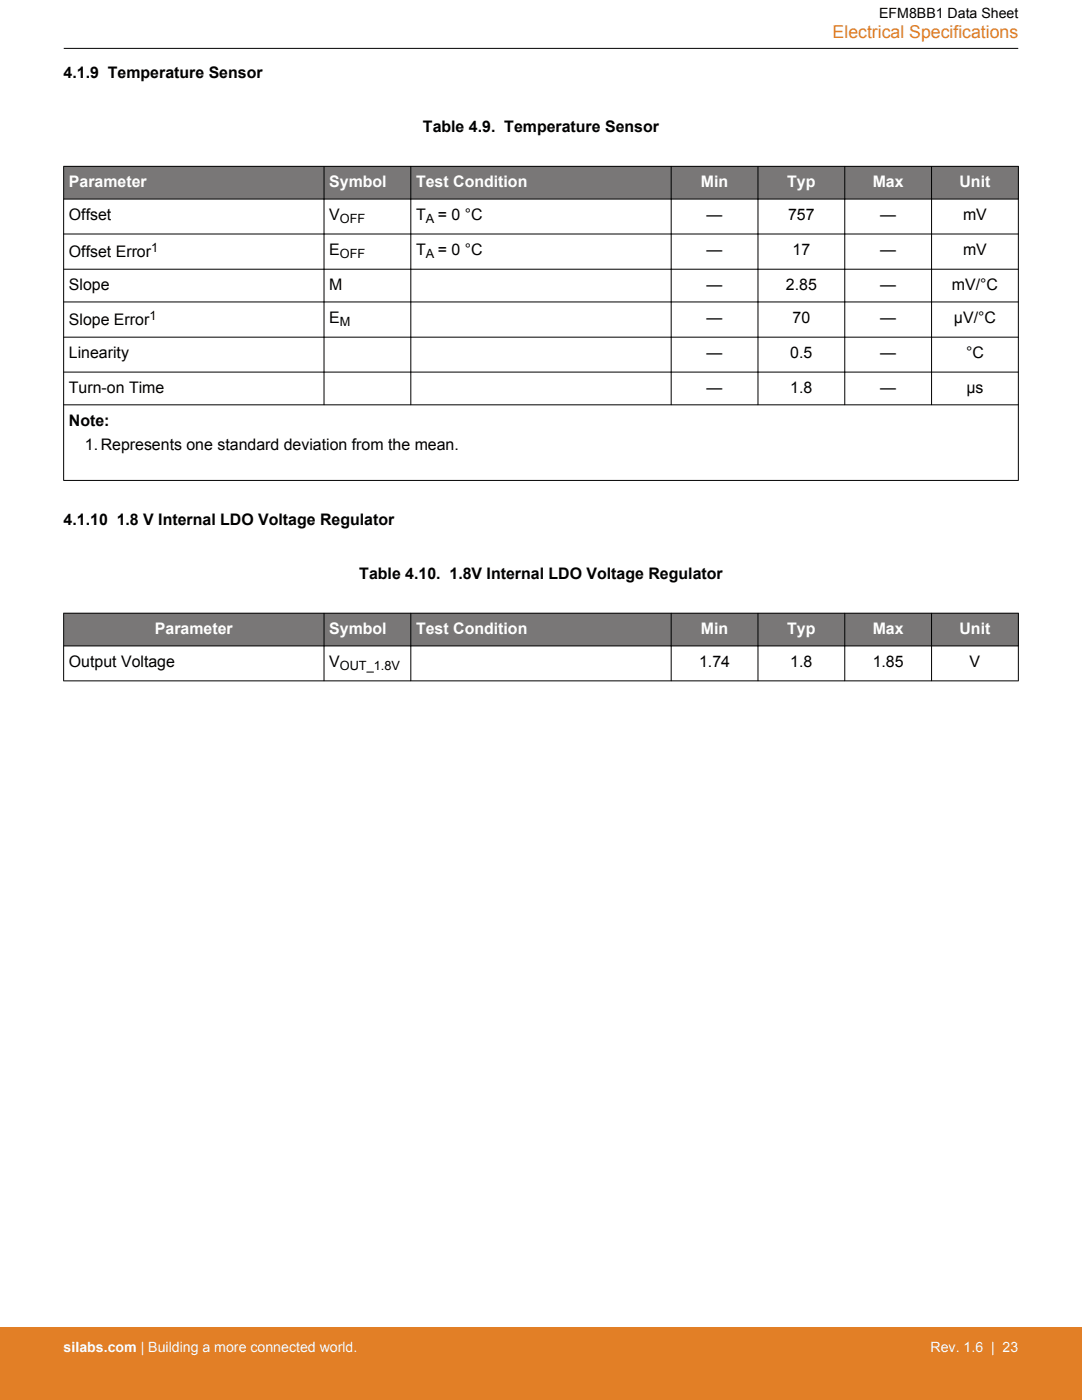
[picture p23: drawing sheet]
<svg xmlns="http://www.w3.org/2000/svg" width="216mm" height="279mm" viewBox="0 0 216 279" stroke-linecap="round" stroke-linejoin="round" font-family="sans-serif">
<defs><g id="words">
<text font-size="3.5" fill="#e27f26" x="166.1" y="7.5">Electrical Specifications</text>
<g font-size="3.2">
<text x="12.7" y="15.5">4.1.9 Temperature Sensor</text>
<text x="84.4" y="26.4">Table 4.9. Temperature Sensor</text>
<text x="13.7" y="43.9">Offset</text>
<text x="65.7" y="43.9">V</text>
<text x="83" y="43.9">T</text>
<text x="87.4" y="43.9">= 0 °C</text>
<text x="141" y="43.9">—</text>
<text x="157.3" y="43.9">757</text>
<text x="175.6" y="43.9">—</text>
<text x="192.2" y="43.9">mV</text>
<text x="13.7" y="51.4">Offset Error</text>
<text x="65.7" y="50.9">E</text>
<text x="83" y="50.9">T</text>
<text x="87.4" y="50.9">= 0 °C</text>
<text x="141" y="50.9">—</text>
<text x="158.1" y="50.9">17</text>
<text x="175.6" y="50.9">—</text>
<text x="192.2" y="50.9">mV</text>
<text x="13.7" y="57.9">Slope</text>
<text x="65.7" y="57.9">M</text>
<text x="141" y="57.9">—</text>
<text x="156.8" y="57.9">2.85</text>
<text x="175.6" y="57.9">—</text>
<text x="189.9" y="57.9">mV/°C</text>
<text x="13.7" y="64.9">Slope Error</text>
<text x="65.7" y="64.4">E</text>
<text x="141" y="64.4">—</text>
<text x="158.1" y="64.4">70</text>
<text x="175.6" y="64.4">—</text>
<text x="190.3" y="64.4">µV/°C</text>
<text x="13.7" y="71.5">Linearity</text>
<text x="141" y="71.5">—</text>
<text x="157.7" y="71.5">0.5</text>
<text x="175.6" y="71.5">—</text>
<text x="192.8" y="71.5">°C</text>
<text x="13.7" y="78.4">Turn-on Time</text>
<text x="141" y="78.4">—</text>
<text x="157.7" y="78.4">1.8</text>
<text x="175.6" y="78.4">—</text>
<text x="192.8" y="78.4">µs</text>
<text x="13.7" y="85">Note:</text>
<text x="16.9" y="89.7">1.Represents one standard deviation from the mean.</text>
<text x="12.7" y="104.7">4.1.10 1.8 V Internal LDO Voltage Regulator</text>
<text x="71.7" y="115.6">Table 4.10. 1.8V Internal LDO Voltage Regulator</text>
<text x="13.7" y="133.1">Output Voltage</text>
<text x="65.7" y="133.1">V</text>
<text x="139.5" y="133.1">1.74</text>
<text x="157.7" y="133.1">1.8</text>
<text x="174.1" y="133.1">1.85</text>
<text x="193.5" y="133.1">V</text>
</g>
<g font-size="3.2" fill="#fff">
<text x="13.7" y="37.4">Parameter</text>
<text x="65.7" y="37.4">Symbol</text>
<text x="83" y="37.4">Test Condition</text>
<text x="139.9" y="37.4">Min</text>
<text x="157.1" y="37.4">Typ</text>
<text x="174.1" y="37.4">Max</text>
<text x="191.5" y="37.4">Unit</text>
<text x="30.9" y="126.6">Parameter</text>
<text x="65.7" y="126.6">Symbol</text>
<text x="83" y="126.6">Test Condition</text>
<text x="139.9" y="126.6">Min</text>
<text x="157.1" y="126.6">Typ</text>
<text x="174.1" y="126.6">Max</text>
<text x="191.5" y="126.6">Unit</text>
</g>
<text font-size="2.8" x="175.4" y="3.5">EFM8BB1 Data Sheet</text>
<g font-size="2.8" fill="#fff">
<text x="12.7" y="269.9">silabs.com | Building a more connected world.</text>
<text x="185.7" y="269.9">Rev. 1.6 | 23</text>
</g>
<g font-size="2.5">
<text x="67.8" y="44.5">OFF</text>
<text x="85" y="44.5">A</text>
<text x="30.1" y="50.3">1</text>
<text x="67.8" y="51.5">OFF</text>
<text x="85" y="51.5">A</text>
<text x="29.8" y="63.9">1</text>
<text x="67.8" y="65.1">M</text>
<text x="67.8" y="133.7">OUT_1.8V</text>
</g>
</g></defs>
<g fill="#797777">
<path d="M12.7 33.2h190.5v6.5h-190.5z" fill-rule="evenodd"/>
<path d="M12.7 33.2h190.5v6.5h-190.5z" fill-rule="evenodd"/>
</g>
<g fill="none" stroke="#000" stroke-width=".2">
<path d="M12.7 33.2h190.5M12.7 39.7h190.5M12.7 33.2v62.7M64.7 33.2v47.6M82 33.2v47.6M133.9 33.2v47.6M151.2 33.2v47.6M168.6 33.2v47.6M185.9 33.2v47.6M203.2 33.2v62.7M12.7 46.7h190.5M12.7 53.7h190.5"/>
<path d="M12.7 60.3h190.5M12.7 67.3h190.5M12.7 74.3h190.5M12.7 80.8h190.5M12.7 95.9h190.5"/>
</g>
<g fill="#797777">
<path d="M12.7 122.4h190.5v6.5h-190.5z" fill-rule="evenodd"/>
<path d="M12.7 122.4h190.5v6.5h-190.5z" fill-rule="evenodd"/>
</g>
<path d="M12.7 9.7h190.5M12.7 122.4h190.5M12.7 128.9h190.5M12.7 135.9h190.5M12.7 122.3v13.6M64.7 122.3v13.6M82 122.3v13.6M133.9 122.3v13.6M151.2 122.3v13.6M168.6 122.3v13.6M185.9 122.3v13.6M203.2 122.3v13.6" fill="none" stroke="#000" stroke-width=".2"/>
<path d="M0 264.9h215.9v14.5h-215.9z" fill="#e27f26"/>
<use href="#words"/>
</svg>
